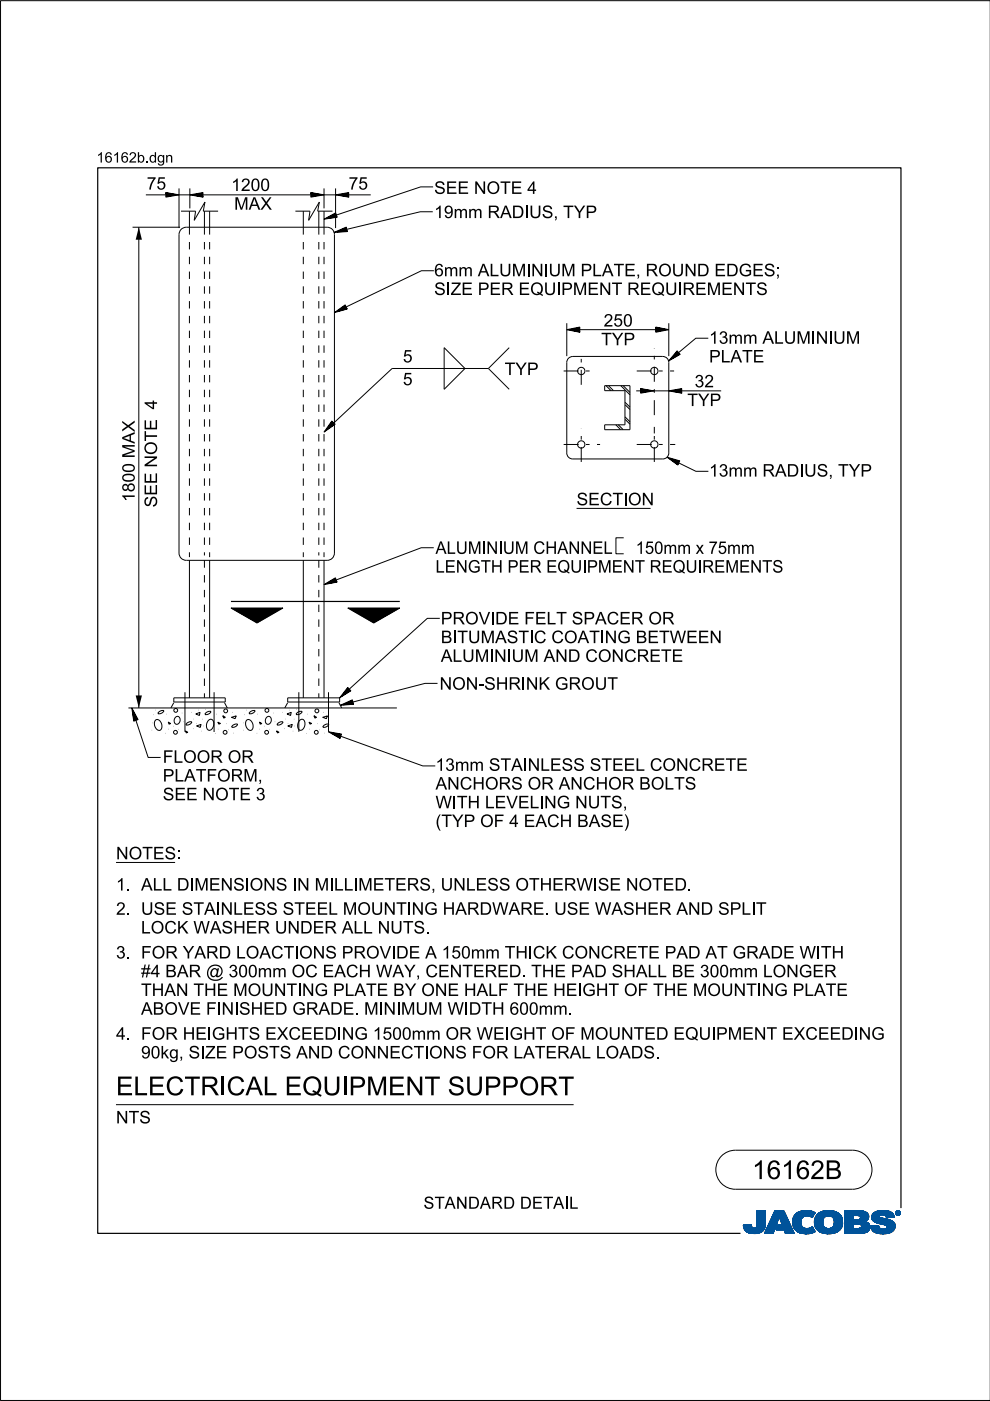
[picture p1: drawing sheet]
<svg xmlns="http://www.w3.org/2000/svg" width="210mm" height="297mm" viewBox="0 0 210 297" stroke-linecap="round" stroke-linejoin="round" font-family="sans-serif">
<defs><g id="words">
<g font-size="4">
<text x="24.6" y="232.2">ELECTRI</text>
<text x="48" y="232.2">CALEQUI</text>
<text x="73.9" y="232.2">PM</text>
<text x="82.3" y="232.2">EN</text>
<text x="90" y="232.2">T SUPPORT</text>
<text x="159.5" y="250">16162B</text>
</g>
<g font-size="2.6">
<text x="31.1" y="40.2">75</text>
<text x="49" y="40.5">1200</text>
<text x="73.9" y="40.2">75</text>
<text x="92.1" y="41.1">SEE N</text>
<text x="103.2" y="41.1">OTE 4</text>
<text x="49.6" y="44.5">M</text>
<text x="52.7" y="44.5">AX</text>
<text x="92.1" y="46.2">19mm RADI</text>
<text x="112.2" y="46.2">US,TYP</text>
<text x="92.1" y="58.6">6mm ALUM</text>
<text x="111.6" y="58.6">I</text>
<text x="115.3" y="58.6">I</text>
<text x="123.1" y="58.6">PLATE,ROUN</text>
<text x="147.8" y="58.6">D EDGES;</text>
<text x="92.1" y="62.5">SI</text>
<text x="95.5" y="62.5">ZE PER EQUI</text>
<text x="119" y="62.5">PM</text>
<text x="124.5" y="62.5">EN</text>
<text x="129.7" y="62.5">T REQUI</text>
<text x="144.7" y="62.5">REM</text>
<text x="152.9" y="62.5">EN</text>
<text x="158.1" y="62.5">TS</text>
<text x="128" y="69.2">250</text>
<text x="85.4" y="76.8">5</text>
<text x="127.5" y="73.2">TYP</text>
<text x="150.3" y="76.9">PLATE</text>
<text x="150.3" y="72.9">13mm ALUM</text>
<text x="171.9" y="72.9">I</text>
<text x="175.6" y="72.9">I</text>
<text x="85.4" y="81.7">5</text>
<text x="107" y="79.5">TYP</text>
<text x="147.3" y="82.1">32</text>
<text x="33.3" y="86.2" transform="rotate(-90 33.3 86.2)">4</text>
<text x="145.7" y="86.1">TYP</text>
<text x="150.3" y="101">13mm RADI</text>
<text x="170.5" y="101">US,TYP</text>
<text x="28.6" y="106.4" transform="rotate(-90 28.6 106.4)">1800 MAX</text>
<text x="33.3" y="107.6" transform="rotate(-90 33.3 107.6)">SEE NOTE</text>
<text x="122.2" y="107.1">SECTI</text>
<text x="133.1" y="107.1">ON</text>
<text x="93.5" y="136.4">BI</text>
<text x="93.5" y="132.4">PROVI</text>
<text x="97" y="136.4">TUM</text>
<text x="105" y="136.4">ASTI</text>
<text x="105" y="132.4">DE FELT SPACER OR</text>
<text x="113.2" y="136.4">C COATI</text>
<text x="128.2" y="136.4">N</text>
<text x="130.9" y="136.4">G BETW EEN</text>
<text x="93.5" y="140.3">ALUM</text>
<text x="103.7" y="140.3">I</text>
<text x="107.4" y="140.3">I</text>
<text x="115.3" y="140.3">AN</text>
<text x="120.4" y="140.3">D CON</text>
<text x="132.3" y="140.3">CRETE</text>
<text x="93.2" y="146.2">N</text>
<text x="95.9" y="146.2">ON</text>
<text x="101.4" y="146.2">-</text>
<text x="102.7" y="146.2">SH</text>
<text x="107.8" y="146.2">RI</text>
<text x="111.5" y="146.2">N</text>
<text x="114.2" y="146.2">K GROUT</text>
<text x="34.5" y="161.7">FLOOR OR</text>
<text x="34.5" y="165.7">PLATFORM</text>
<text x="54.7" y="165.7">,</text>
<text x="92.3" y="167.4">AN</text>
<text x="92.3" y="163.4">13mm STAI</text>
<text x="97.5" y="167.4">CH</text>
<text x="102.8" y="167.4">ORS OR AN</text>
<text x="111.9" y="163.4">N</text>
<text x="114.5" y="163.4">LESS STEELCON</text>
<text x="123.6" y="167.4">CH</text>
<text x="128.9" y="167.4">OR BOLTS</text>
<text x="146" y="163.4">CRETE</text>
<text x="34.5" y="169.7">SEE N</text>
<text x="45.6" y="169.7">OTE 3</text>
<text x="96.9" y="171.4">TH</text>
<text x="102.8" y="171.4">LEVELI</text>
<text x="115.4" y="171.4">N</text>
<text x="118" y="171.4">G N</text>
<text x="124.6" y="171.4">UTS,</text>
<text x="92.3" y="175.3">(</text>
<text x="93.6" y="175.3">TYP OF 4EACH</text>
<text x="122.4" y="175.3">BASE)</text>
<text x="24.6" y="182.2">N</text>
<text x="27.3" y="182.2">OTES:</text>
<text x="24.6" y="188.8">1. ALLDI</text>
<text x="41.2" y="188.8">M</text>
<text x="44.3" y="188.8">EN</text>
<text x="49.4" y="188.8">SI</text>
<text x="52.9" y="188.8">ON</text>
<text x="63" y="188.8">N</text>
<text x="66.7" y="188.8">M</text>
<text x="70.8" y="188.8">L</text>
<text x="76" y="188.8">M</text>
<text x="79" y="188.8">ETERS,UN</text>
<text x="98.8" y="188.8">LESS OTH</text>
<text x="117.1" y="188.8">ERW I</text>
<text x="126.7" y="188.8">SE N</text>
<text x="135.4" y="188.8">OTED.</text>
<text x="24.6" y="193.9">2. USE STAI</text>
<text x="29.9" y="197.9">LOCK W ASH</text>
<text x="46.8" y="193.9">N</text>
<text x="49.4" y="193.9">LESS STEELM</text>
<text x="52.1" y="197.9">ER UN</text>
<text x="63.6" y="197.9">DER ALLN</text>
<text x="75.8" y="193.9">OUN</text>
<text x="82.7" y="197.9">UTS.</text>
<text x="87.3" y="193.9">N</text>
<text x="89.9" y="193.9">G H</text>
<text x="96.5" y="193.9">ARDW ARE.USE W ASH</text>
<text x="137.2" y="193.9">ER AN</text>
<text x="148.6" y="193.9">D SPLI</text>
<text x="160.3" y="193.9">T</text>
<text x="24.6" y="203.2">3. FOR YARD LOACTI</text>
<text x="63.4" y="203.2">ON</text>
<text x="69" y="203.2">S PROVI</text>
<text x="84" y="203.2">DE A 150mm TH</text>
<text x="111.9" y="203.2">I</text>
<text x="113" y="203.2">CK CON</text>
<text x="127.4" y="203.2">CRETE PAD AT GRADE W I</text>
<text x="174" y="203.2">TH</text>
<text x="29.9" y="207.2">#4BAR @</text>
<text x="48.5" y="207.2">300mm OC EACH</text>
<text x="79.7" y="207.2">W AY,CEN</text>
<text x="98" y="207.2">TERED.TH</text>
<text x="117.6" y="207.2">E PAD SH</text>
<text x="134.8" y="207.2">ALLBE 300mm LON</text>
<text x="169.4" y="207.2">GER</text>
<text x="29.9" y="215.1">ABOVE FI</text>
<text x="29.9" y="211.2">TH</text>
<text x="34.8" y="211.2">AN</text>
<text x="41" y="211.2">TH</text>
<text x="45.9" y="211.2">E M</text>
<text x="47" y="215.1">N</text>
<text x="49.6" y="215.1">I</text>
<text x="50.7" y="215.1">SH</text>
<text x="52.5" y="211.2">OUN</text>
<text x="55.8" y="215.1">ED GRADE.M</text>
<text x="64" y="211.2">N</text>
<text x="66.7" y="211.2">G PLATE BY ON</text>
<text x="80.3" y="215.1">I</text>
<text x="84" y="215.1">I</text>
<text x="85" y="215.1">M</text>
<text x="88.1" y="215.1">UM</text>
<text x="94.9" y="215.1">W I</text>
<text x="94.9" y="211.2">E H</text>
<text x="99.4" y="215.1">DTH</text>
<text x="101" y="211.2">ALF TH</text>
<text x="108" y="215.1">600mm.</text>
<text x="113.8" y="211.2">E H</text>
<text x="120" y="211.2">EI</text>
<text x="123.5" y="211.2">GH</text>
<text x="129" y="211.2">T OF TH</text>
<text x="143.4" y="211.2">E M</text>
<text x="150" y="211.2">OUN</text>
<text x="161.5" y="211.2">N</text>
<text x="164.2" y="211.2">G PLATE</text>
<text x="24.6" y="220.4">4. FOR H</text>
<text x="41.4" y="220.4">EI</text>
<text x="44.9" y="220.4">GH</text>
<text x="50.5" y="220.4">TS EXCEEDI</text>
<text x="72.5" y="220.4">N</text>
<text x="75.1" y="220.4">G 1500mm OR W EI</text>
<text x="108" y="220.4">GH</text>
<text x="113.6" y="220.4">T OF M</text>
<text x="126.1" y="220.4">OUN</text>
<text x="134.3" y="220.4">TED EQUI</text>
<text x="151.8" y="220.4">PM</text>
<text x="157.4" y="220.4">EN</text>
<text x="162.5" y="220.4">T EXCEEDI</text>
<text x="182.1" y="220.4">N</text>
<text x="184.7" y="220.4">G</text>
<text x="29.9" y="224.4">90kg,SI</text>
<text x="43.5" y="224.4">ZE POSTS AN</text>
<text x="67.9" y="224.4">D CON</text>
<text x="79.9" y="224.4">N</text>
<text x="82.5" y="224.4">ECTI</text>
<text x="91" y="224.4">ON</text>
<text x="96.5" y="224.4">S FOR LATERALLOADS.</text>
<text x="24.6" y="238.2">N</text>
<text x="27.3" y="238.2">TS</text>
<text x="89.8" y="256.3">STAN</text>
<text x="99.2" y="256.3">DARD DETAI</text>
<text x="120.6" y="256.3">L</text>
</g>
<g font-size="2.2">
<text x="20.5" y="34.5">16162b.</text>
<text x="31.6" y="34.5">dgn</text>
</g>
</g></defs>
<g fill="none" stroke="#00539a" stroke-width=".21">
<path d="M157.6 259.8h1.7M157.6 259.9h1.7M157.6 259.9l1.7 .1M157.6 260h1.8M158.1 259.7h1.2M159.3 259.7h-1.7l.1 .7M159.3 259.7h-.9M159.3 259.7l.1 .3M159.4 260l.1 .3M160.4 260l-.2 .3h2M160.5 259.6h1.8M160.5 259.6l-.1 .4"/>
<path d="M160.5 259.7h1.8M160.5 256.7v2.9M160.5 256.9h1.8M160.5 257.5h1.8M160.5 256.7h1.8v2.7M160.5 256.8h1.8M160.5 256.8l1.8 .1M160.5 256.9l1.8 .1M160.5 257h1.8M160.5 257.1h1.8M160.5 257.2h1.8M160.5 257.2l1.8 .1"/>
<path d="M160.5 257.3h1.8M160.5 257.4h1.8M160.5 257.4l1.8 .1M160.5 257.6h1.8M160.5 257.6l1.8 .1M160.5 257.7h1.8M160.5 257.8h1.8M160.5 257.9h1.8M160.5 258h1.8M160.5 258.1h1.8M160.5 258.1l1.8 .1M160.5 258.2h1.8"/>
<path d="M160.5 258.3h1.8M160.5 258.3l1.8 .1M160.5 258.4h1.8M160.5 258.5h1.8M160.5 258.5l1.8 .1M160.5 258.6h1.8M160.5 258.6l1.8 .1M160.5 258.7h1.8M160.5 258.8h1.8M160.5 258.9h1.8M160.5 259h1.8M160.5 259.1h1.8"/>
<path d="M160.5 259.2h1.8M160.5 259.3h1.8M160.5 259.8h1.8M162.2 260h-1.8M162.2 259.9v.3M162.2 259.9h-1.8M162.2 259.8h-1.7M162.3 259.4l-.1 .5M162.3 259.4v-2.7h-1.8v2.9M162.3 259.5h-1.8M162.3 259.6h-1.8M162.3 256.7l-1.8 .1"/>
<path d="M162.3 259.4h-1.8M163.7 258.1h3.1M163.7 258h3.1M163.7 257.9h3M163.8 257.8h2.9M163.8 257.7h2.9M163.8 257.7h2.8M163.9 257.6h2.7M163.9 257.5h2.7M164 257.4h2.5M164 257.3h2.5M164.1 257.2h2.3"/>
<path d="M164.1 257.1h2.3M164.1 257h2.3M164.2 257h2.1M164.2 256.9h2.1M164.2 256.8h2.1M164.3 256.7h1.9l2.2 4.8h-1.9l-.3-.8h-1.7l.4-1h1l-.7-1.7-1.3 3.5h-1.8zM164.5 260h-1.7M164.5 259.9l-1.7 .1M164.5 259.9h-1.7M164.5 259.8l-1.7 .1M164.6 259.8h-1.7M164.6 259.7l-1.7 .1"/>
<path d="M164.6 259.7h-1.7M164.6 259.6h-1.7M164.6 259.5l-1.6 .1M164.7 259.5h-1.7M164.7 259.4l-1.7 .1M164.7 259.4h-1.7M164.7 259.3l-1.6 .1M164.7 259.3h-1.6M164.8 259.2l-1.7 .1M164.8 259.2h-1.7M164.8 259.1l-1.6 .1M164.8 260h2.9"/>
<path d="M164.8 259.1h-1.6M164.8 259.9h2.9M164.8 259l-1.6 .1M164.9 259.9h2.7M164.9 259h-1.7M164.9 259.8h2.7M164.9 258.9h-1.6M164.9 258.8h-1.6M164.9 259.7h2.7M164.9 259.7l-.4 1 3.6 .1M165 258.7h-1.6M165 258.6l-1.6 .1"/>
<path d="M165 258.6h-1.6M165 258.5l-1.6 .1M165 258.5h-1.6M165.1 258.4l-1.6 .1M165.1 258.4h-1.6M165.1 258.3l-1.6 .1M165.1 258.3h-1.6M165.1 258.2l-1.5 .1M165.1 258.2h-1.5M165.2 258.1l-1.6 .1M165.2 258.1h-1.6M165.2 258l.7 1.7h-1"/>
<path d="M165.2 258l.7 1.7M165.3 258.1h1.5M165.3 258.1l1.6 .1M165.3 258.2h1.6M165.3 258.2l1.6 .1M165.3 258.3h1.6M165.4 258.3l1.6 .1M165.4 258.4h1.6M165.4 258.4l1.6 .1M165.4 258.5h1.6M165.4 258.5l1.7 .1M165.4 258.6h1.7"/>
<path d="M165.5 258.6l1.6 .1M165.5 258.7h1.6M165.5 258.8h1.7M165.5 258.9h1.7M165.6 258.9h1.6M165.6 259h1.7M165.6 259l1.7 .1M165.6 259.1h1.7M165.6 259.1l1.7 .1M165.7 259.2h1.7M165.7 259.2l1.7 .1M165.7 259.3h1.7"/>
<path d="M165.7 259.3l1.7 .1M165.7 259.4h1.7M165.8 259.4l1.7 .1M165.8 259.5h1.7M165.8 259.5l1.7 .1M165.8 259.6h1.7M166.2 256.7l2.2 4.8M166.2 256.8l-1.9-.1-2.2 4.8h1.8l1.3-3.5M168 258.9l.4 1.5M168 258.9h1.8M168 259h1.8M168 259.1h1.8"/>
<path d="M168 259.2h1.8M168 259.2l1.8 .1M168 259.3h1.8M168 259.3l1.8 .1M168.1 259.4h1.8M168.1 259.5h1.7M168.1 259.4l1.7 .1M168.1 259.5l1.8 .1M168.1 259.6h1.8M168.1 259.7h1.8M168.1 259.7l1.8 .1M168.1 259.8h1.8"/>
<path d="M168.1 259.8l1.8 .1M168.2 260h1.8M168.2 259.9h1.8M168.3 258l-.3 .9M168.9 257.3l-.6 .7M169.1 257.1h3.6M169.2 257h3.4M169.4 256.9h3.1M169.5 256.9h2.9M169.8 256.8h2.4M169.8 259.1a1.33 1.33 0 0 0 .8 1.4 1.33 1.33 0 0 0 1.5-.3l.2-.1M169.8 259.1h-1.8"/>
<path d="M169.8 259l-1.8 .1M169.9 258.8l-1.9 .1M169.9 258.8h-1.9M169.9 258.7h-1.9M169.9 258.6h-1.8M169.9 258.6l-1.9 .1M169.9 258.5l-1.8 .1M169.9 258.5h-1.8M169.9 258.4l-1.8 .1M170 258.4h-1.9M170 258.4l-.2 .7M170 258.3l-1.8 .1"/>
<path d="M170 258.3h-1.8M170 258.2l-1.8 .1M170.1 258.2h-1.9M170.1 258.1l-.1 .3M170.1 258.1l-1.9 .1M170.2 258.1h-2M170.3 258h-2.1M170.3 256.7l-1.4 .5M170.3 256.7h1.5M170.3 256.7a4 4 0 0 1 2.5 .4M170.4 258h-2.1M170.4 257.9h-2.1"/>
<path d="M170.6 257.8l-2.3 .1M170.6 257.9l-.5 .2M170.8 257.8h-2.5M171.5 256.7l-1.7 .1M171.5 256.7l.6 .1M171.7 257.8h.7M171.8 257.9h.6M171.9 258h.4M172.1 258.1h.2M172.2 258.1h.1M172.3 258h-.3M172.4 257.8h-.8"/>
<path d="M172.4 257.7l-4 .1M172.5 257.7h-4.1M172.5 257.6l-4 .1M172.5 257.6h-4M172.6 257h-3.3M172.6 257.5l-4.1 .1M172.6 257.5h-4M172.6 257.4l-4 .1M172.7 257.4h-4M172.7 259h1.8M172.7 259.2h1.8M172.7 259.3h1.8"/>
<path d="M172.7 259.3l1.8 .1M172.7 259.4h1.8M172.7 257.3l-3.9 .1M172.7 259.5h1.8M172.7 259.5l1.8 .1M172.7 259.6h1.8M172.7 259.7h1.8M172.7 258.6h1.8M172.7 257.3h-3.9M172.8 259.8h1.8M172.8 257.2l-3.9 .1M172.8 259.9h1.8"/>
<path d="M172.8 259.9l.3 .6M172.8 259.8l1.8 .1M172.8 259.9l1.8 .1M172.8 257.2h-3.9M172.8 260h1.8M172.8 257.1l-.6 1.1a1.75 1.75 0 0 0-1.6-.3M172.9 257.1l-3.9 .1M173 257.8l-.3 1.3h1.8M173 257.8h5.3M173.1 257.7h5.2M173.1 257.7h5.1M173.1 257.6h5.1"/>
<path d="M173.2 257.6h4.9M173.2 257.5h4.8M173.4 257.4h4.6M173.4 257.4h4.5M173.5 257.3h4.4M173.6 257.2l4.2 .1M173.6 257.2h4.1M173.7 257.1l4 .1M173.8 257.1h3.8M173.9 257h3.5M174 257h3.3M174.1 256.9h3.2"/>
<path d="M174.2 256.9h2.8M174.4 256.8h2.6M174.5 259h-1.8M174.5 259.2a1.15 1.15 0 0 0 1.3 1.3M174.5 259.2l-1.8-.1 .1 .8M174.5 258.9l-1.8 .1M174.5 258.9h-1.8M174.5 258.8l-1.8 .1M174.5 258.7l-1.8 .1M174.5 258.7h-1.8M174.5 258.6l-1.8 .1M174.5 258.5l-1.8 .1"/>
<path d="M174.6 258.5h-1.9M174.6 256.8h1.9M174.6 258.4l-.1 .8M174.6 258.4h-1.8M174.6 258.4l-1.9 .1M174.6 258.3l-1.8 .1M174.6 258.3h-1.8M174.7 258.2h-1.9M174.7 258.1l-.1 .3M174.8 258.1l-2 .1M174.8 258.1h-1.9M174.9 256.7a3.2 3.2 0 0 1 3.6 1.4l.1 .8-.1 1.1"/>
<path d="M174.9 258l-1.9 .1M175 258h-2M175.1 257.9l-.4 .2M175.1 257.9h-2.1M175.2 257.9h-2.2M175.5 256.7h.7M175.7 257.8l-.6 .1M175.7 257.8l.6 .1M175.7 257.8h-2.7M176 257.8h2.4M176.2 257.9h2.2M176.3 257.9l.5 .5"/>
<path d="M176.4 258h2M176.4 256.7h-1.5a2.68 2.68 0 0 0-1.9 1.1M176.5 258l2 .1M176.5 258.1h2M176.6 258.1h1.9M176.6 258.2h1.9M176.7 258.2l1.8 .1M176.7 258.3h1.8M176.7 258.3l1.9 .1M176.7 259.9h1.8M176.7 258.4h1.9M176.8 258.4l.1 .5"/>
<path d="M176.8 258.4l1.8 .1M176.8 258.5h1.8M176.8 258.6h1.8M176.9 258.8h1.7M176.9 258.8l1.8 .1M176.9 258.7h1.7M176.9 259.4h1.8M176.9 259.2l1.8 .1M176.9 259.1h1.8M176.9 259.2h1.8M176.9 258.9v.3M176.9 259.2a1.11 1.11 0 0 1-1.1 1.3"/>
<path d="M176.9 259h1.8M176.9 258.9h1.8M176.9 259.3h1.8M176.9 259.3l1.8 .1M178 257.4l-4.7 .1M178.4 257.9h-2.1l.5 .5M178.5 259.7l-1.7 .1M178.5 259.8l-1.8 .1M178.5 259.8h-1.7M178.5 260l-.2 .5M178.5 259.9l-1.8 .1M178.5 260h-1.8"/>
<path d="M178.6 259.7h-1.8M178.6 258.5l-1.8 .1M178.6 259.6h-1.8M178.6 259.5l-1.8 .1M178.6 259.5h-1.8M178.7 259.4h-1.8M179.1 259.7h1.8M179.1 259.5h5.2M179.1 256.9h4.4M179.1 257.5h5M179.1 256.8h4M179.1 256.8h3.4"/>
<path d="M179.1 257h4.5M179.1 257.1h4.7M179.1 257.1l4.7 .1M179.1 257.2h4.8M179.1 257.2l4.8 .1M179.1 257.3h4.8M179.1 257.3l4.9 .1M179.1 257.4h4.9M179.1 257.4l5 .1M179.1 257.6h5M179.1 257.6l5 .1M179.1 257.7h5"/>
<path d="M179.1 257.7l1.8 .1M179.1 257.8h1.8M179.1 257.9h1.8M179.1 258h1.8M179.1 258.1h1.8M179.1 258.2h1.8M179.1 258.3h1.8M179.1 258.4h1.8M179.1 258.5h1.8M179.1 258.5l1.8 .1M179.1 258.6h4.8M179.1 258.7h4.7"/>
<path d="M179.1 258.7h4.6M179.1 258.8h4.5M179.1 258.9h4.5M179.1 258.9h4.3M179.1 259h4.4M179.1 259l4.5 .1M179.1 259.1h4.6M179.1 259.1l4.7 .1M179.1 259.2h4.8M179.1 259.2l4.9 .1M179.1 259.3h5M179.1 259.3l5.1 .1"/>
<path d="M179.1 259.4h5.1M179.1 259.4l5.1 .1M179.1 259.5l1.8 .1M179.1 259.6h1.8M179.1 259.8h1.8M179.1 259.9h1.8M179.1 260h1.8M180.9 257.7v.9M181.8 259.5h-.9v1v-1M181.8 259.5h.2M181.8 259.5l.8 .3M182.1 257.7l2.1 .1"/>
<path d="M182.2 257.8h2M182.2 259.5l2.1 .1M182.3 258.5h1.7M182.3 258.5l-1.4 .1M182.3 257.9h1.9M182.4 257.9h1.8M182.4 257.9v.1M182.4 257.9l-.4-.2h-1.1v.9M182.4 258h1.8M182.4 258v.3M182.4 258.3l-.1 .2M182.4 259.6h1.9"/>
<path d="M182.4 258.1h1.8M182.4 258.1l1.8 .1M182.4 258.2h1.8M182.5 259.7h1.9M182.5 256.9l1.1 .1M182.5 259.7l1.9 .1M182.6 259.8h1.8M182.6 259.8v.4l-.2 .2M182.7 259.9h1.7M182.9 256.8h-3.8v4.7M183.3 256.9l-4.2-.1v4.7M183.6 257l.4 .4"/>
<path d="M183.9 259.2l.2 .2M184 258.5l-2.1 .1M184 258.5h-1.8M184 257.4l.1 .2M184.1 258.4l-.8 .6 .6 .2M184.1 258.4h-1.8M184.1 258.3l-1.7 .1M184.1 258.3h-1.7M184.1 257.6l.1 .6M184.1 258.2l-1.7 .1M184.1 259.4l.3 .5v.6M184.2 258.2l-.1 .2"/>
<path d="M184.2 258h-1.8M184.4 259.9h-1.7M184.5 260h-1.8M184.6 259.9v.2M184.6 259.9h1.7M184.6 260h1.7M184.8 258.1h1.7M184.8 258l.2 .7M184.8 258h1.7M184.8 258.3h2.5M184.8 258.3l2.8 .1M184.8 258.1l1.8 .1"/>
<path d="M184.8 258.2h2M184.8 258.4h3M184.8 258.4l3.2 .1M184.9 258.2l2.1 .1M184.9 257.6h4.6M184.9 258.5h3.4M184.9 258.5l3.6 .1M184.9 258.6h3.7M184.9 257.5h4.5M185 257.5h4.4M185 258.6l3.7 .1M185 258.7h3.9"/>
<path d="M185 258.7l.6 .4M185 257.4h4.3M185 257.4h4.4M185.1 258.7l3.9 .1M185.1 258.8h.7M185.1 257.3h4.1M185.2 258.9h.6M185.2 258.9l4.1 .1M185.3 257.2h3.9M185.3 259h4M185.3 257.1l3.8 .1M185.4 257.1h3.7"/>
<path d="M185.4 259l4 .1M185.5 257h3.5M185.5 259.1h4M185.6 259.1l3.9 .1M185.6 259.1l.5 .2M185.7 259.2h3.9M185.7 256.9h3M185.8 259.2l3.8 .1M185.8 258.9h3.4M185.9 258.8h3.2M185.9 256.8h2.7M185.9 256.8l-.8 .5-.3 .7"/>
<path d="M185.9 256.8l.7-.1a3.3 3.3 0 0 1 2.7 .6h-4.2M186 259.3h3.6M186.1 256.8h2.3M186.1 259.4h3.6M186.1 259.3l1.5 .4 .4 .2M186.3 259.8l-.5 .1M186.3 259.8l-1.7 .1M186.3 259.8v.3M186.3 259.4h3.4M186.4 257.9h-1.6M186.4 257.9l.1 .1M186.5 257.9h-1.7"/>
<path d="M186.5 257.8h-1.7M186.5 258v.1M186.5 257.8l-.1 .1M186.5 257.7h-1.6M186.5 259.4l3.2 .1M186.5 258.1l.1 .1M186.6 257.6l-1.7 .1M186.6 258.2l.4 .1M186.7 256.7h.8M186.7 259.5h3M186.8 257.6h-1.9M186.9 259.5l2.9 .1"/>
<path d="M187 258.3l1.7 .4 .9 .6M187.2 259.6h2.6M187.3 257.6h2.2M187.4 259.7h2.4M187.6 257.6l1.9 .1M187.6 259.7h2.2M187.6 257.7h2M187.7 257.7a1.07 1.07 0 0 0-1.2 .1M187.7 257.7l.1 .1M187.7 257.8h1.9M187.8 257.8h1.7M187.8 256.7h-1.3"/>
<path d="M187.8 257.8l.1 .4M187.8 257.9h1.7M187.8 257.9h1.8M187.9 258h1.7M187.9 258l1.7 .1M187.9 258.1h1.1M187.9 258.1h1.7M187.9 259.9h1.9M188 259.9l.1 .2M188 260h1.8M188.1 257h-2.6M188.2 257h.6"/>
<path d="M188.7 256.9h-2.9M189.3 257.3l.3 .8-1.7 .1M189.6 259.3l.2 .4v.6M189.8 259.9l-1.8 .1M189.8 259.8h-2.1M189.8 259.8h-1.9M189.9 257.2v.1M189.9 257.1h.1M189.9 257.2h.1M189.9 257.3h.1M189.9 257.3l.2 .3M190 257.4h.1"/>
<path d="M190 257.4l.1 .1M190 257.5h.2M190 257.2v.1M190 257.2l.2 .3M190 257.3l.2 .2M190 257.1h-.1M190 257h-.1M190.1 257h-.2M190.1 257.5l.2 .1M190.1 256.9h-.1M190.1 257.6h.6M190.2 256.8l-.1 .1"/>
<path d="M190.2 257.5l.2 .1M190.2 257.5l-.1 .1M190.2 257.6h.4M190.2 256.9h.4M190.2 256.9h.4l-.1 .3 .2 .3-.3-.3-.2 .3zM190.2 256.9v.6l.1-.3 .3 .3M190.2 257h.4M190.2 257.1h.1M190.2 257.1h.5M190.2 257.2h.5M190.2 257.2l.3 .1M190.2 257.3h.1"/>
<path d="M190.2 257.4h.1M190.2 257.4l.1 .1M190.2 256.8h-.1M190.3 257h.2v.1l-.2 .1zM190.3 257v.2M190.3 257h-.1M190.4 257.2l.2 .3M190.4 257.6h.1M190.4 256.8h-.2l-.2 .4M190.4 256.7a.5 .5 0 0 1 .5 .5 .5 .5 0 0 1-.5 .5M190.4 256.8l.4 .2v.2M190.4 256.7a.5 .5 0 0 0-.5 .5 .5 .5 0 0 0 .5 .5l-.3-.1"/>
<path d="M190.4 256.8l.3 .1 .1 .3M190.4 256.7l-.4 .2-.1 .3M190.4 256.7v.1M190.4 257.6v.1M190.4 256.7l.3 .1 .2 .4M190.4 257h-.1l.1 .2M190.4 257l.2 .1-.2 .1M190.4 257h.1M190.5 257.3h.1M190.5 257.3l.1 .1M190.5 257.2l.2 .3M190.5 257.4h.1"/>
<path d="M190.5 257.1h.2M190.5 257.4l.2 .1M190.5 257l-.1 .2M190.5 256.7h-.3M190.6 257.5h.2M190.6 256.8h.1M190.6 257.1l-.1 .1M190.7 257.1h-.1M190.7 257.1l-.2 .1M190.7 257.1l-.5-.2v.6l.1-.3M190.7 257h-.1M190.7 256.8l.1 .1"/>
<path d="M190.7 256.8h-.6M190.7 256.9h.2M190.8 257h.1M190.8 257.6h-.2M190.8 257.2v.2l-.4 .2M190.8 257.2l-.1 .3-.3 .1M190.8 257.1h.1M190.8 257.2h.1M190.9 257.4l-.2 .1M190.9 257.4h-.1M190.9 257.3l-.1 .1M190.9 257.3h-.1"/>
<path d="M190.9 257.2h.1M190.9 257.2l-.1 .3-.4 .2M190.9 257.1h-.1M157.7 260.1h1.7M157.7 260l1.7 .1M157.7 260.2h1.8M157.7 260.2l1.8 .1M157.7 260.3h1.8M157.7 260.3l1.9 .1M157.7 260.4h4.4M157.7 260.4l.4 .5M157.7 260.4l4.4 .1"/>
<path d="M157.8 260.5h4.3M157.8 260.6h4.3M157.8 260.7h4.2M157.9 260.7h4.1M157.9 260.8h4M158 260.8h3.9M158 260.9h3.9M158.1 260.9h3.3M158.1 261h3.6M158.2 261h3.5M158.3 261.1h3.2M158.4 261.2h3.1"/>
<path d="M158.5 261.2h2.9M158.6 261.3h2.7M158.7 261.4h2.4M158.8 261.4h2.1M159.1 261.5h1.6M159.5 260.3l.3 .1 .4-.1M159.7 261.5h.7M160.9 261.4h.1M161.5 260.9h.2M161.6 261.1h-3.3M162.1 260.3l-2 .1M162.2 260.2l-1.9 .1"/>
<path d="M162.2 260.2a2.25 2.25 0 0 1-2.8 1.3l-.9-.2-.4-.4M162.2 260.2h-1.9M162.2 260.1l-1.8 .1M162.2 260.1h-1.8M162.2 260l-1.8 .1M164 261.4h-1.9M164 261.3l-1.9 .1M164 261.3h-1.8M164 261.2l-1.8 .1M164 261.2h-1.8M164.1 261.1l-1.9 .1M164.1 261.1h-1.8"/>
<path d="M164.1 261l-1.8 .1M164.1 261h-1.8M164.1 260.9l-1.8 .1M164.2 260.9h-1.8M164.2 260.8l-1.8 .1M164.2 260.8h-1.8M164.2 260.7l-1.8 .1M164.2 260.7h-1.7M164.2 260.6l-1.7 .1M164.3 260.6h-1.8M164.3 260.5h-1.8M164.3 260.4l-1.7 .1"/>
<path d="M164.3 260.4h-1.7M164.3 260.3l-1.7 .1M164.4 260.3h-1.8M164.4 260.2l-1.7 .1M164.4 260.2h-1.7M164.4 260.1l-1.7 .1M164.4 260.1h-1.7M164.5 260l-1.8 .1M164.5 260.7h3.5M164.6 260.7h3.4M164.6 260.6h3.4M164.6 260.5h3.4"/>
<path d="M164.6 260.5h3.3M164.6 260.4h3.3M164.7 260.4h3.2M164.7 260.3h3.2M164.7 260.3h3.1M164.7 260.2h3.1M164.8 260.1h3M164.8 260.1h2.9M166.3 260.8h1.8M166.3 260.8l1.8 .1M166.3 260.9h1.8M166.3 260.9l1.8 .1"/>
<path d="M166.3 261h1.9M166.3 261l1.9 .1M166.4 261.1h1.8M166.4 261.1l1.8 .1M166.4 261.2h1.9M166.4 261.2l1.9 .1M166.4 261.3h1.9M166.5 261.3l1.8 .1M166.5 261.4h1.9M166.5 261.5h1.9M166.5 261.5l-.3-.8 .3 .8h1.9M168.2 260l1.9 .1"/>
<path d="M168.2 260.1h1.9M168.2 260.1l1.9 .1M168.2 260.2h2M168.3 260.2l2 .1M168.3 260.3h2.1M168.3 260.3l2.2 .1M168.3 260.4h2.5M168.4 260.4l.6 .7M168.4 260.4l4.1 .1M168.5 260.5h4M168.5 260.6h4M168.6 260.7h4"/>
<path d="M168.6 260.7l4 .1M168.7 260.8h3.9M168.7 260.8l4 .1M168.8 260.9h3.9M168.9 260.9l3.8 .1M168.9 261h3.9M169 261l3.8 .1M169 261.1h3.9M169 261.1a4.2 4.2 0 0 0 3.8 0M169.1 261.1h3.8M169.2 261.2h3.5M169.3 261.3h3.2"/>
<path d="M169.5 261.4h2.8M169.6 261.4h2.6M170 261.5h2M170.6 261.6h.4M171.5 260.4h.9M171.6 260.4h.8M171.8 261.5h-1.5M171.8 260.3h.6M172 260.3h.3M172 260.2h.3M172.1 260.2h.2M172.2 260.1h.1"/>
<path d="M172.3 260.1l.6 1M172.6 261.2l-3.3 .1M172.8 260.1h1.9M172.9 260.1l1.9 .1M172.9 260.2h1.9M172.9 260.2l2 .1M172.9 260.3h2.2M173 260.3l2.1 .1M173 260.4h2.4M173 260.4h5.3M173.1 260.5h5.2M173.1 260.5l.7 .6 .8 .4"/>
<path d="M173.1 260.6h5.2M173.2 260.6h5M173.3 260.7h4.9M173.3 260.7h4.8M173.3 260.8h4.7M173.4 260.9h4.5M173.5 260.9h4.4M173.5 261h4.3M173.6 261h4.2M173.7 261.1h4M173.8 261.1h3.8M173.8 261.2h3.7"/>
<path d="M174 261.2h3.4M174.2 261.4h2.9M174.3 261.4h2.7M175.1 261.5h1.4M175.3 261.6h.4M176.6 260.2h1.9M177 261.4l-1 .2-1.4-.1h2.2M177.3 261.3h-3.3M178.1 260.8h-4.8M178.3 260.5l-.6 .6-.7 .3M178.3 260.4h-2.2M178.4 260.3l-2.2 .1"/>
<path d="M178.4 260.3h-2l-.6 .2M178.5 260.2l-2.1 .1M178.5 260.2h-2M178.5 260.1h-1.9M178.5 260l-1.9 .1M179.1 261.5h3.4M179.1 260.1h1.8M179.1 260.1l1.8 .1M179.1 260.2h1.8M179.1 260.2l1.8 .1M179.1 260.3h1.8M179.1 260.4h1.8"/>
<path d="M182.3 260.4h2.1M182.4 260.4h2M182.4 260.4l-.6 .1M183.1 261.4l-4 .1M183.4 261.3l-4.3 .1M183.5 261.3h-4.4M183.7 261.3h-.1M183.7 261.2l-4.6 .1M183.8 261.2h-4.7M183.9 261.1l-4.8 .1M184 261.1h-4.9M184 261l-4.9 .1"/>
<path d="M184.1 261l-.8 .4-1.1 .1M184.1 261h-5M184.1 260.9l-5 .1M184.2 260.9h-5.1M184.2 260.8l-5.1 .1M184.3 260.8h-5.2M184.3 260.7l-5.2 .1M184.3 260.7h-5.2M184.4 260.6l-5.3 .1M184.4 260.6h-5.3M184.4 260.5h-5.3M184.4 260.5l-.3 .5"/>
<path d="M184.4 260.4l-5.3 .1M184.5 260l-1.8 .1M184.5 260.2l-2 .1M184.5 260.3h-2M184.5 260.1h-1.9M184.5 260.2h-1.9M184.6 260.1l.1 .3M184.6 260.1h1.7M184.6 260.1h1.8M184.6 260.1l1.8 .1M184.6 260.2h1.8M184.6 260.2l1.8 .1"/>
<path d="M184.7 260.3h1.8M184.7 260.3l1.8 .1M184.7 260.4a2.52 2.52 0 0 0 2.7 1.2M184.7 260.4h1.9M184.7 260.5h2M184.7 260.5h2.1M184.8 260.6h2.1M184.8 260.6h4.8M184.8 260.7h4.7M184.9 260.8h4.6M184.9 260.8h4.5M185 260.9h4.4"/>
<path d="M185.1 260.9h4.3M185.1 261h4.3M185.2 261.1h4M185.2 261.1h3.9M185.3 261.2h3.7M185.4 261.2h3.5M185.5 261.3h3.4M185.7 261.3h3.1M185.8 261.4h2.7M185.9 261.5h2.4M186.3 260.1a1.08 1.08 0 0 0 1.4 .5M186.4 261.5h1.6"/>
<path d="M186.6 261.6h.9M188 260.4h1.8M188 260.4l-.3 .2M188.1 260.3h1.7M188.1 260.1l-.1 .3M188.1 260.2h1.7M188.3 261.5l-.9 .1M188.9 261.3l-.6 .2M189.3 261.1h-4.1M189.4 260.9l-.5 .4M189.6 260.7h-4.8M189.7 260.6h-2"/>
<path d="M189.7 260.5h-1.9M189.7 260.5h-1.8M189.7 260.4h-1.7M189.7 260.3h-1.6M189.8 260.2h-1.7M189.8 260.3l-.4 .6M189.8 260.1h-1.7M189.8 260h-1.7"/>
<circle cx="190.4" cy="257.2" r=".51"/>
<circle cx="190.4" cy="257.2" r=".42"/>
</g>
<g fill="#000">
<path d="M29.4 48.2l.7 2.6h-1.3zM28.8 147.5h1.3l-.7 2.6z"/>
<path d="M119.3 55.9h.5l.7 2.3 .8-2.3h.5v2.7h-.4v-2.2l-.7 2.2h-.3l-.8-2.3v2.3h-.3z" fill-rule="evenodd"/>
<path d="M179.6 70.2h.5l.8 2.3 .8-2.3h.4v2.7h-.3v-2.2l-.8 2.2h-.3l-.8-2.3v2.3h-.3z" fill-rule="evenodd"/>
<path d="M93.3 114.8l-1 2.6h.4l.3-.8h1l.3 .8h.4l-1-2.6zM93.5 115.1l.4 1.3h-.8z" fill-rule="evenodd"/>
<path d="M94.9 114.8h.4v2.3h1.2v.3h-1.6z" fill-rule="evenodd"/>
<path d="M96.9 114.8h.4v1.5a.68 .68 0 0 0 .6 .9 .68 .68 0 0 0 .7-.9v-1.5h.3v1.5a1 1 0 0 1-1 1.2 1 1 0 0 1-1-1.2z" fill-rule="evenodd"/>
<path d="M99.4 114.8h.5l.8 2.3 .7-2.3h.5v2.6h-.4v-2.2l-.7 2.2h-.3l-.7-2.2v2.2h-.4z" fill-rule="evenodd"/>
<path d="M103.4 114.8h.3l1.3 2.1v-2.1h.4v2.6h-.4l-1.3-2v2h-.3z" fill-rule="evenodd"/>
<path d="M106.9 114.8h.3v1.5a.68 .68 0 0 0 .7 .9 .68 .68 0 0 0 .6-.9v-1.5h.4v1.5a1 1 0 0 1-1 1.2 1 1 0 0 1-1-1.2z" fill-rule="evenodd"/>
<path d="M109.4 114.8h.5l.7 2.3 .8-2.3h.4v2.6h-.3v-2.2l-.7 2.2h-.3l-.8-2.2v2.2h-.3z" fill-rule="evenodd"/>
<path d="M113.7 115a1.07 1.07 0 0 1 1.7 .5l-.3 .1a.8 .8 0 0 0-1-.5 .8 .8 0 0 0-.5 1 .8 .8 0 0 0 .5 1 .8 .8 0 0 0 1-.6l.4 .1a1.17 1.17 0 0 1-1.5 .8 1.17 1.17 0 0 1-.7-1.6z" fill-rule="evenodd"/>
<path d="M115.9 114.8h.3v1.1h1.3v-1.1h.4v2.6h-.4v-1.2h-1.3v1.2h-.3z" fill-rule="evenodd"/>
<path d="M119.1 114.8l-.9 2.6h.3l.3-.8h1l.3 .8h.4l-1-2.6zM119.3 115.1l.4 1.3h-.8z" fill-rule="evenodd"/>
<path d="M120.8 114.8h.3l1.3 2.1v-2.1h.4v2.6h-.4l-1.3-2v2h-.3z" fill-rule="evenodd"/>
<path d="M121.2 118.8h.3v1.5a.68 .68 0 0 0 .7 .8 .68 .68 0 0 0 .6-.8v-1.5h.4v1.5a1 1 0 0 1-1 1.2 1 1 0 0 1-1-1.2z" fill-rule="evenodd"/>
<path d="M123.3 114.8h.4l1.3 2.1v-2.1h.3v2.6h-.3l-1.4-2v2h-.3z" fill-rule="evenodd"/>
<path d="M125.9 114.8h1.8v.3h-1.5v.8h1.4v.3h-1.4v.9h1.6v.3h-1.9z" fill-rule="evenodd"/>
<path d="M128.2 114.8h.3v2.3h1.3v.3h-1.6z" fill-rule="evenodd"/>
<path d="M135.2 115.4l.7-.6h.2v2.6h-.3v-2l-.6 .4z" fill-rule="evenodd"/>
<path d="M137.2 114.8h1.2v.3h-1l-.1 .7a.84 .84 0 0 1 1.2 .4 .84 .84 0 0 1-.5 1.2 .84 .84 0 0 1-1.1-.7h.3a.57 .57 0 0 0 .9 .3 .57 .57 0 0 0-.1-1h-.5l-.3 .2h-.3z" fill-rule="evenodd"/>
<path d="M139.2 114.9a2.07 2.07 0 0 0 0 2.5 .84 .84 0 0 0 1-.1 .84 .84 0 0 0 .3-.9 1.17 1.17 0 0 0-1-1.6zM139.3 115.2l.5-.1a1.7 1.7 0 0 1 0 2.1h-.3a1.76 1.76 0 0 1-.2-2z" fill-rule="evenodd"/>
<path d="M140.9 115.5h.3v.3a.6 .6 0 0 1 1 0 .59 .59 0 0 1 .7-.3 .59 .59 0 0 1 .5 .6v1.3h-.3v-1.2a.41 .41 0 0 0-.5-.5 .41 .41 0 0 0-.3 .6v1.1h-.3v-1.2a.43 .43 0 0 0-.6-.4 .43 .43 0 0 0-.2 .6v1h-.3z" fill-rule="evenodd"/>
<path d="M143.8 115.5h.3v.3a.6 .6 0 0 1 1.1 0 .59 .59 0 0 1 .7-.3 .59 .59 0 0 1 .4 .6v1.3h-.3v-1.2a.41 .41 0 0 0-.5-.5 .41 .41 0 0 0-.3 .6v1.1h-.3v-1.2a.43 .43 0 0 0-.5-.4 .43 .43 0 0 0-.3 .6v1h-.3z" fill-rule="evenodd"/>
<path d="M145.6 118.8h.4v1.5a.68 .68 0 0 0 .6 .8 .68 .68 0 0 0 .7-.8v-1.5h.3v1.5a1 1 0 0 1-1 1.2 1 1 0 0 1-1-1.2z" fill-rule="evenodd"/>
<path d="M147.6 115.5h.4l.4 .7 .4-.7h.4l-.6 .9 .6 1h-.3l-.5-.7-.5 .7h-.4l.7-1z" fill-rule="evenodd"/>
<path d="M150.4 114.8h1.6l-.1 .5a4.2 4.2 0 0 0-.8 2.1h-.3l.1-.7 .7-1.6h-1.2z" fill-rule="evenodd"/>
<path d="M152.6 114.8h1.3v.3h-1l-.1 .7a.84 .84 0 0 1 1.1 .4 .84 .84 0 0 1-.5 1.2 .84 .84 0 0 1-1.1-.7h.4a.57 .57 0 0 0 .9 .3 .57 .57 0 0 0-.2-1h-.4l-.3 .2h-.3z" fill-rule="evenodd"/>
<path d="M154.4 115.5h.3v.3a.6 .6 0 0 1 1 0 .59 .59 0 0 1 .7-.3 .59 .59 0 0 1 .5 .6v1.3h-.3v-1.2a.41 .41 0 0 0-.5-.5 .41 .41 0 0 0-.3 .6v1.1h-.3v-1.2a.43 .43 0 0 0-.6-.4 .43 .43 0 0 0-.2 .6v1h-.3z" fill-rule="evenodd"/>
<path d="M157.3 115.5h.3v.3a.6 .6 0 0 1 1.1 0 .59 .59 0 0 1 .7-.3 .59 .59 0 0 1 .4 .6v1.3h-.3v-1.2a.41 .41 0 0 0-.5-.5 .41 .41 0 0 0-.3 .6v1.1h-.3v-1.2a.43 .43 0 0 0-.6-.4 .43 .43 0 0 0-.2 .6v1h-.3z" fill-rule="evenodd"/>
<path d="M92.6 118.8h.3v2.3h1.3v.3h-1.6z" fill-rule="evenodd"/>
<path d="M94.6 118.8h1.8v.3h-1.5v.8h1.4v.3h-1.4v.9h1.6v.3h-1.9z" fill-rule="evenodd"/>
<path d="M96.9 118.8h.4l1.3 2v-2h.3v2.6h-.3l-1.4-2.1v2.1h-.3z" fill-rule="evenodd"/>
<path d="M99.8 119a1.13 1.13 0 0 1 1.9 .5l-.3 .1a.89 .89 0 0 0-1.2-.5 .89 .89 0 0 0-.5 1.2 .96 .96 0 0 0 .7 .8 .96 .96 0 0 0 1-.2v-.5h-.8v-.3h1.1v.9a1.4 1.4 0 0 1-2 0 1.4 1.4 0 0 1 .1-2z" fill-rule="evenodd"/>
<path d="M102 118.8h2v.3h-.8v2.3h-.4v-2.3h-.8z" fill-rule="evenodd"/>
<path d="M104.4 118.8h.3v1h1.3v-1h.3v2.6h-.3v-1.2h-1.3v1.2h-.3z" fill-rule="evenodd"/>
<path d="M107.9 118.8v2.6h.3v-1.1h.6a.8 .8 0 0 0 1-.8 .8 .8 0 0 0-1-.7zM108.2 119.1h.6a.49 .49 0 0 1 .7 .4 .49 .49 0 0 1-.6 .5h-.7z" fill-rule="evenodd"/>
<path d="M110.2 118.8h1.8v.3h-1.4v.8h1.4v.3h-1.4v.9h1.5v.3h-1.9z" fill-rule="evenodd"/>
<path d="M112.6 118.8v2.6h.3v-1.2h.4a.78 .78 0 0 1 .7 .7l.4 .5h.4l-.9-1.2a.73 .73 0 0 0 .7-.8 .73 .73 0 0 0-.9-.6zM112.9 119.1h.8a.46 .46 0 0 1 .5 .4 .46 .46 0 0 1-.6 .4h-.7z" fill-rule="evenodd"/>
<path d="M116.1 118.8h1.8v.3h-1.5v.8h1.4v.3h-1.4v.9h1.6v.3h-1.9z" fill-rule="evenodd"/>
<path d="M118.7 119a1.35 1.35 0 0 0-.3 1.8 1.35 1.35 0 0 0 1.7 .5l.6 .3 .1-.2-.5-.3a1.33 1.33 0 0 0 .2-1.8 1.33 1.33 0 0 0-1.8-.3zM118.9 119.3a.93 .93 0 0 1 1.2-.1 .93 .93 0 0 1 .2 1.2l-.2 .5-.5-.2-.1 .2 .3 .2a.94 .94 0 0 1-1-.3 .94 .94 0 0 1-.1-1z" fill-rule="evenodd"/>
<path d="M124.7 118.8v2.6h.3v-1.1h.7a.8 .8 0 0 0 .9-.8 .8 .8 0 0 0-1-.7zM125 119.1h.7a.49 .49 0 0 1 .6 .4 .49 .49 0 0 1-.6 .5h-.7z" fill-rule="evenodd"/>
<path d="M127 118.8h.5l.8 2.2 .7-2.2h.4v2.6h-.3v-2.2l-.7 2.2h-.3l-.7-2.2v2.2h-.4z" fill-rule="evenodd"/>
<path d="M130 118.8h1.8v.3h-1.5v.8h1.4v.3h-1.4v.9h1.6v.3h-1.9z" fill-rule="evenodd"/>
<path d="M132.3 118.8h.4l1.3 2v-2h.3v2.6h-.3l-1.4-2.1v2.1h-.3z" fill-rule="evenodd"/>
<path d="M134.7 118.8h2v.3h-.9v2.3h-.3v-2.3h-.8z" fill-rule="evenodd"/>
<path d="M138 118.8v2.6h.3v-1.2h.4a.78 .78 0 0 1 .8 .7l.3 .5h.4l-.9-1.2a.73 .73 0 0 0 .7-.8 .73 .73 0 0 0-.9-.6zM138.3 119.1h.8a.46 .46 0 0 1 .6 .4 .46 .46 0 0 1-.6 .4h-.8z" fill-rule="evenodd"/>
<path d="M140.6 118.8h1.8v.3h-1.5v.8h1.4v.3h-1.4v.9h1.5v.3h-1.8z" fill-rule="evenodd"/>
<path d="M143.2 119a1.35 1.35 0 0 0-.3 1.8 1.35 1.35 0 0 0 1.7 .5l.5 .3 .1-.2-.4-.3a1.33 1.33 0 0 0 .2-1.8 1.33 1.33 0 0 0-1.8-.3zM143.4 119.3a.93 .93 0 0 1 1.2-.1 .93 .93 0 0 1 .2 1.2l-.3 .5-.4-.2-.1 .2 .2 .2a.94 .94 0 0 1-1-.3 .94 .94 0 0 1-.1-1z" fill-rule="evenodd"/>
<path d="M149.2 118.8v2.6h.3v-1.2h.4a.78 .78 0 0 1 .7 .7l.4 .5h.4l-.9-1.2a.73 .73 0 0 0 .7-.8 .73 .73 0 0 0-.9-.6zM149.5 119.1h.8a.46 .46 0 0 1 .5 .4 .46 .46 0 0 1-.6 .4h-.7z" fill-rule="evenodd"/>
<path d="M151.7 118.8h1.8v.3h-1.5v.8h1.4v.3h-1.4v.9h1.6v.3h-1.9z" fill-rule="evenodd"/>
<path d="M154 118.8h.5l.7 2.2 .8-2.2h.4v2.6h-.3v-2.2l-.7 2.2h-.3l-.8-2.2v2.2h-.3z" fill-rule="evenodd"/>
<path d="M157 118.8h1.8v.3h-1.5v.8h1.4v.3h-1.4v.9h1.6v.3h-1.9z" fill-rule="evenodd"/>
<path d="M159.3 118.8h.4l1.3 2v-2h.3v2.6h-.3l-1.4-2.1v2.1h-.3z" fill-rule="evenodd"/>
<path d="M161.7 118.8h2v.3h-.9v2.3h-.3v-2.3h-.8z" fill-rule="evenodd"/>
<path d="M164.2 118.9a.98 .98 0 0 1 1.6 .6h-.3a.59 .59 0 0 0-.6-.5 .59 .59 0 0 0-.6 .6l.2 .1a1.47 1.47 0 0 1 1.4 1 1.02 1.02 0 0 1-1 .7 1.02 1.02 0 0 1-1-.8l.3-.1a.65 .65 0 0 0 .7 .7 .65 .65 0 0 0 .6-.7l-.3-.2a.96 .96 0 0 1-1.1-1.2z" fill-rule="evenodd"/>
<path d="M111.4 137.7h.5l.8 2.3 .8-2.3h.4v2.6h-.3v-2.2l-.8 2.2h-.3l-.7-2.2v2.2h-.4z" fill-rule="evenodd"/>
<path d="M92.4 168.7h.3l.6 2.3 .6-2.3h.4l.6 2.3 .5-2.3h.4l-.7 2.7h-.4l-.6-2.4-.7 2.4h-.3z" fill-rule="evenodd"/>
<path d="M59 186.3a1.02 1.02 0 0 1 1.7 .6h-.4a.63 .63 0 0 0-.6-.5 .63 .63 0 0 0-.6 .6l.2 .1a1.55 1.55 0 0 1 1.5 1 1.08 1.08 0 0 1-1.1 .8 1.08 1.08 0 0 1-1.1-.9l.4-.1a.73 .73 0 0 0 .7 .7 .73 .73 0 0 0 .7-.6l-.4-.3a.98 .98 0 0 1-1.1-1.2z" fill-rule="evenodd"/>
<path d="M73.1 186.2h.4v2.3h1.3v.3h-1.7z" fill-rule="evenodd"/>
<path d="M84.1 191.3h2.1v.3h-.9v2.4h-.4v-2.4h-.8z" fill-rule="evenodd"/>
<path d="M44.5 204.9a1.78 1.78 0 0 0-.4 2.4 1.78 1.78 0 0 0 2.4 .6l.8-.7h-.3a1.55 1.55 0 0 1-2.2 .3 1.55 1.55 0 0 1-.3-2.2 1.3 1.3 0 0 1 1.6-.5 1.3 1.3 0 0 1 .7 1.6 .44 .44 0 0 1-.2 .4 .44 .44 0 0 1-.5 0l.3-1.5h-.3l-.1 .3a.92 .92 0 0 0-1.1-.1 .92 .92 0 0 0-.3 1.2 .64 .64 0 0 0 .5 .5 .64 .64 0 0 0 .7-.3v.1a.59 .59 0 0 0 .6 .3 .59 .59 0 0 0 .4-.5 1.52 1.52 0 0 0-.2-2.1 1.52 1.52 0 0 0-2.1 .2zM45.2 205.6a.5 .5 0 0 1 .7 .1 .5 .5 0 0 1 0 .7 .52 .52 0 0 1-.7 .5 .52 .52 0 0 1-.2-.8z" fill-rule="evenodd"/>
<path d="M60.8 208.5h2.1v.3h-.9v2.4h-.3v-2.4h-.9z" fill-rule="evenodd"/>
<path d="M158.3 208.5h2.1v.3h-.9v2.4h-.3v-2.4h-.9z" fill-rule="evenodd"/>
</g>
<g fill="none" stroke="#000" stroke-width=".21">
<path d="M210 .1h-209.9v296.8h209.9M38 39.9v8.5M40.3 39.9v4.3M68.7 39.9v4.3M71.2 39.9v8.5M91.8 39.6h-2.6l-18.6 6.2 .3-.1 .1 .1-.8 .2 .8-.5 .2 .4-1.4 .2 1.2-.6 .4 .5-2.1 .3 1.8-1 .4 .8-2.8 .4 2.5-1.4 .3 1M28.1 48.2h10.1M29.4 48.2v101.9M30.9 41.3h47.7M35.2 40.8v1l2.8-.5-2.8-.5 .1 .9 2-.4-2-.4 .1 .6 1.4-.2-1.4-.3 .1 .5 .8-.2-.8-.1 .1 .2 .3-.1h-.7M38.4 44.8h3.1l-.3 1.9 2.3-3.9-.4 2h3.1M38.4 48.6l.5-.3 .6-.1h29.9a1.54 1.54 0 0 1 1.5 1.5v67.6a1.54 1.54 0 0 1-1.5 1.5h-29.9a1.54 1.54 0 0 1-1.5-1.5v-67.6l.1-.6z"/>
<path d="M40.2 44.8v3.4M43 41.3h-.7l.3-.1 .1 .2-.8-.1 .8-.1 .1 .4-1.4-.3 1.4-.2 .1 .6-2-.4 2-.3 .1 .8-2.7-.5 2.7-.5v1M43.3 44.8v3.4M44.4 44.8v3.4M62.6 44.8h3.1l-.3 1.9 2.3-3.9-.3 2h3.1M64.3 44.8v3.4M65.9 40.8v1l2.8-.5-2.8-.5 .1 .9 2.1-.4-2.1-.4 .1 .6 1.5-.2-1.4-.3v.5l.9-.2-.8-.1v.2l.3-.1h-.7M67.6 44.8v3.4M68.7 44.8v3.4M73.9 41.3h-.7l.3-.1 .1 .2-.8-.1 .8-.1 .1 .4-1.4-.3 1.4-.2 .1 .6-2-.4 2-.3 .1 .8-2.7-.5 2.7-.5v1M91.8 44.9h-2.7l-16.3 3.9 .3-.1 .1 .1-.8 .1 .8-.4 .1 .4-1.4 .1 1.4-.5 .2 .5-2.1 .1 2-.8 .2 .8-2.8 .2 2.6-1.1 .2 .9M92 57.4h-2.6l-16.6 8 .2-.2 .1 .2-.7 .2 .7-.5 .2 .3-1.4 .4 1.2-.8 .4 .5-2 .5 1.7-1.2 .4 .7-2.7 .8 2.3-1.7 .4 .9"/>
<path d="M94.2 73.7l4.4 4.4-4.4 4.4zM103.6 78.1h-20.5l-14.4 13.5M103.6 78.1l4.4 4.4M108 73.7l-4.4 4.4M120.2 68.5v7M120.2 69.9h21.6M120.5 76l.9-.4h19.1a1.31 1.31 0 0 1 1.3 1.3v19.1a1.28 1.28 0 0 1-1.3 1.3h-19a1.29 1.29 0 0 1-1.3-1.3v-19.1zM122.9 69.9h-.7l.3-.1 .1 .2-.8-.1 .8-.2 .1 .5-1.4-.3 1.4-.3 .1 .7-2-.4 2-.4 .1 .9-2.7-.5 2.7-.6v1.1M139 69.3v1.1l2.8-.5-2.8-.6 .1 1 2.1-.4-2.1-.5 .2 .7 1.4-.2-1.4-.3v.5l.9-.2-.8-.2 .1 .3 .2-.1h-.7M141.8 68.5v7M150.2 71.7h-2.7l-4.2 3.5 .2-.2 .2 .1-.7 .4 .6-.7 .2 .3-1.2 .7 1-1.1 .5 .4-1.9 1.1 1.4-1.7 .6 .6-2.4 1.4 1.8-2.1 .6 .7M70.7 89.6l-.5 .5 .2-.2 .1 .1-.6 .4 .5-.7 .3 .3-1.2 .8 .9-1.2 .5 .4-1.7 1.2 1.2-1.8 .6 .6-2.3 1.6 1.7-2.3 .6 .7"/>
<path d="M128.2 81.8h5.4v9.3h-5.4v-1h4.3v-7.3h-4.3zM128.5 81.8l1 1M129 81.8l1 1M130.6 90.1l1 1M131.1 90.1l1 1M131.6 81.8l2 1.9M132.2 81.8l1.4 1.4M132.5 88.4l1.1 1M132.5 85.3l1.1 1M132.6 88.9l1 1M132.6 85.8l1 1M134.9 82.9h18"/>
<path d="M135.8 82.4v1l2.8-.5-2.8-.5 .1 .8 2.1-.4-2.1-.3 .2 .6 1.4-.3-1.4-.2v.4l.9-.1-.8-.2 .1 .2h.2h-.7M138.7 90.5v1.4M143.7 98.6l.4-.9-2.7-.8 2.3 1.7 .3-.8-2-.6 1.7 1.3 .1-.6-1.4-.5 1.2 .9 .1-.4-.8-.3 .6 .5 .1-.2-.3-.1 4.2 2.1h2.7M144.5 82.9h-.7l.3-.1 .1 .2-.8-.1 .9-.2v.4l-1.4-.2 1.4-.2 .1 .6-2-.4 2-.4 .1 .9-2.7-.5 2.7-.5v1M40.2 118.8v29.2M44.4 118.8v29.2M64.3 118.8v29.2M68.7 118.8v29.2M92 116.1h-2.7l-18.7 7.1 .3-.1 .1 .1-.8 .2 .8-.5 .1 .4-1.4 .3 1.3-.8 .3 .6-2 .4 1.8-1.1 .4 .7-2.8 .5 2.4-1.4 .4 .9M122.2 107.8h15.7M132.2 114h-1.6v3.4h1.6M49 128.9h11l-5.5 3.2z"/>
<path d="M59.7 129h-10.4l.2 .1h10l-.2 .1h-9.6l.2 .2h9.2l-.2 .1h-8.9l.2 .1h8.5l-.2 .1h-8.1l.2 .1h7.8l-.2 .1h-7.4l.2 .1h7l-.2 .1h-6.6l6.4 .1-6 .1 .2 .2h5.4l-5.2 .1 4.8 .1-4.5 .1 .2 .1h4l-3.8 .1 3.4 .1-.2 .1h-2.8l2.6 .1-2.2 .2 1.8 .1-1.4 .1 1 .1-.7 .1 .3 .1M73.7 128.9h11.1l-5.5 3.2zM74 129h10.5l-.2 .1h-10.1l.2 .1h9.7l-.2 .2h-9.3l.2 .1h8.9l-.2 .1h-8.5l.2 .1h8.1l-.2 .1h-7.7l.2 .1h7.3l-.2 .1h-6.9l.1 .1h6.7l-6.5 .1 6.1 .1-.2 .2h-5.5l5.3 .1-4.9 .1 4.5 .1-.2 .1h-3.9l3.7 .1-3.3 .1 .2 .1h2.7l-2.5 .1 2.1 .2-1.8 .1 1.5 .1-1.1 .1 .7 .1-.3 .1M93.2 131.1h-2.6l-17.1 15.5 .2-.3 .2 .1-.7 .5 .5-.7 .3 .3-1.2 .7 .9-1.1 .6 .4-1.8 1.1 1.3-1.7 .6 .6-2.4 1.5 1.7-2.2 .7 .7M27.2 150.1h56.9M28.4 152.9l.9-.3-1.3-2.5 .4 2.8 .7-.4-1-1.8 .3 2.1 .6-.4-.7-1.2 .2 1.4 .4-.2-.4-.8 .1 .8 .1-.1-.1-.2 2.8 8.5h2.7M32.2 154.8h.1M32.3 153.3h.1M32.5 151.5h.1M32.9 152.7l.3-.1a1.32 1.32 0 0 1 1.1 .9 1.32 1.32 0 0 1-.4 1.3 1.36 1.36 0 0 1-1-2.1zM32.9 150.6h.1M33.7 150.9l.6-.3 .4 .1a.98 .98 0 0 1-1.2 .6z"/>
<path d="M35.1 155.5h.1M35.3 151.4h.1M35.6 153.1l.6 .3-.4 .1-.1-.4M35.7 154.6h.1M36.7 154h.1M36.9 148h10.9v.8h-10.9zM36.9 149l-.7 1.1M37.2 152a.63 .63 0 0 1 .8 .1 .63 .63 0 0 1 .2 .8 .66 .66 0 0 1-.8 .7 .66 .66 0 0 1-.5-1zM37.8 154.6h.1M38.6 151.2h.1M39 153h.1M39.2 146.8v8.4"/>
<path d="M39.3 155l.5 .3-.3 .1zM39.6 153.3l.6-.3 .4 .1a.98 .98 0 0 1-1.2 .6zM40.6 151h.1M40.9 154.5h.1M41.1 152.5h.1M41.5 151.4l.9-.4-.1 .7zM41.7 153.9l.9-.3-.1 .6zM41.7 153.4h.1M42 150.6h.1M42.8 155h.1M43 152.5h.1M43.1 153.9h.1"/>
<path d="M43.6 150.4h.1M43.7 151.1l.6-.3 .4 .1a.98 .98 0 0 1-1.2 .5zM44.2 152.7l.6-.2a1.33 1.33 0 0 1 .5 1.3 1.33 1.33 0 0 1-1 1 1.36 1.36 0 0 1-.1-2.1zM45.4 146.8v8.4M45.6 155.5h.1M45.8 151.4h.1M46.2 153.1l.5 .3-.3 .1-.2-.4M46.2 154.6h.1M47.2 151.8l.6 .3-.4 .2zM47.6 149l.6 1.1M48 153.4h.1M48.4 154.7h.1"/>
<path d="M49.1 152.1l1-.3-.3 .6zM49.3 151h.1M49.3 153.8l.7-.3 .3 .1a.98 .98 0 0 1-1.2 .5zM49.4 155.4h.1M51.5 154.8h.1M51.6 153.3h.1M51.8 151.5h.1M52.3 152.7l.2-.1a1.32 1.32 0 0 1 1.1 .9 1.32 1.32 0 0 1-.4 1.3 1.36 1.36 0 0 1-.9-2.1zM52.3 150.6h.1M53 150.9l.7-.3 .3 .1a.98 .98 0 0 1-1.2 .6zM54.5 155.5h.1M54.6 151.4h.1"/>
<path d="M55 153.1l.5 .3-.3 .1-.2-.4M55.1 154.6h.1M56.1 154h.1M56.6 152a.63 .63 0 0 1 .8 .1 .63 .63 0 0 1 .1 .8 .66 .66 0 0 1-.8 .7 .66 .66 0 0 1-.4-1zM57.1 154.6h.1M57.9 151.2h.1M58.3 153h.1M58.6 155l.6 .3-.4 .1zM59 153.3l.6-.3 .4 .1a.98 .98 0 0 1-1.2 .6zM59.9 151h.1M60.3 154.5h.1M60.4 152.5h.1"/>
<path d="M60.8 151.4l.9-.4-.1 .7zM61 148h11v.8h-11zM61 153.9l1-.3-.2 .6zM61 149l-.6 1.1M61 153.4h.1M61.4 150.6h.1M62.1 155h.1M62.3 152.5h.1M62.4 153.9h.1M62.9 150.4h.1M63 151.1l.6-.3 .4 .1a.98 .98 0 0 1-1.2 .5zM63.4 146.8v8.4"/>
<path d="M63.5 152.7l.6-.2a1.33 1.33 0 0 1 .5 1.3 1.33 1.33 0 0 1-1 1 1.36 1.36 0 0 1-.1-2.1zM65 155.5h.1M65.1 151.4h.1M65.5 153.1l.6 .3-.4 .1-.2-.4M65.5 154.6h.1M66.6 151.8l.5 .3-.3 .2zM67.3 153.4h.1M67.7 154.7h.1M68.4 152.1l1-.3-.2 .6zM68.6 151h.1M68.7 153.8l.6-.3 .4 .1a.98 .98 0 0 1-1.2 .5zM68.7 155.4h.1"/>
<path d="M69.6 146.8v8.4M71.9 149l.6 1.1M72.1 156.5l.3-.9-2.7-.4 2.4 1.3 .2-.8-2.1-.3 1.8 1 .1-.6-1.4-.2 1.2 .7 .1-.4-.8-.2 .7 .4v-.2h-.3l18 6.5h2.7M92.8 144.9h-2.7l-16 4.1 .3-.1 .1 .2h-.8l.8-.3 .1 .4-1.4 .1 1.4-.6 .2 .6-2.1 .1 2-.9 .2 .8-2.7 .2 2.5-1.1 .2 .9M24.6 182.9h12.5M24.6 234.2h97M153 245.1l1.3-.9 1.6-.3h24.8a4.1 4.1 0 0 1 4.2 4.1 4.1 4.1 0 0 1-4.2 4.1h-24.8a4.1 4.1 0 0 1-3.8-2.5 4.1 4.1 0 0 1 .9-4.5z"/>
<circle cx="123.2" cy="78.7" r=".78"/>
<circle cx="138.7" cy="78.7" r=".78"/>
<circle cx="123.2" cy="94.2" r=".78"/>
<circle cx="138.7" cy="94.2" r=".78"/>
<circle cx="37.2" cy="155.3" r=".41"/>
<circle cx="37.3" cy="150.6" r=".41"/>
<circle cx="47.7" cy="155.3" r=".41"/>
<circle cx="47.9" cy="150.7" r=".41"/>
<circle cx="56.5" cy="155.3" r=".41"/>
<circle cx="56.6" cy="150.6" r=".41"/>
<circle cx="67.1" cy="155.3" r=".41"/>
<circle cx="67.2" cy="150.7" r=".41"/>
</g>
<path d="M40.2 48.2v69.9M43.3 48.2v69.6M44.4 48.2v69.9M64.3 48.2v69.9M67.6 48.2v69.6M68.7 48.2v69.9M43.3 118.8v29.1M67.6 118.8v29.1" fill="none" stroke="#000" stroke-width=".21" stroke-dasharray="1.6 1.6" stroke-linecap="butt"/>
<path d="M119.5 78.7h6.8M135 78.7h7.9M119.5 94.2h7.7M123.2 81.6v-6.7M123.2 97.9v-7.1M135 94.2h8.2M138.7 97.9v-6.5M138.7 88v-14.2" fill="none" stroke="#000" stroke-width=".21" stroke-dasharray="3.2 1.6 .8 1.6" stroke-linecap="butt"/>
<path d="M49 127.5h35.8M191 256.1v-220.5h-170.3v225.9h136.3" fill="none" stroke="#000" stroke-width=".25"/>
<path d="M102.6 114.8v2.6M106.1 114.8v2.6M123.9 118.8v2.6M148.4 118.8v2.6" fill="none" stroke="#000" stroke-width=".33"/>
<use href="#words"/>
</svg>
